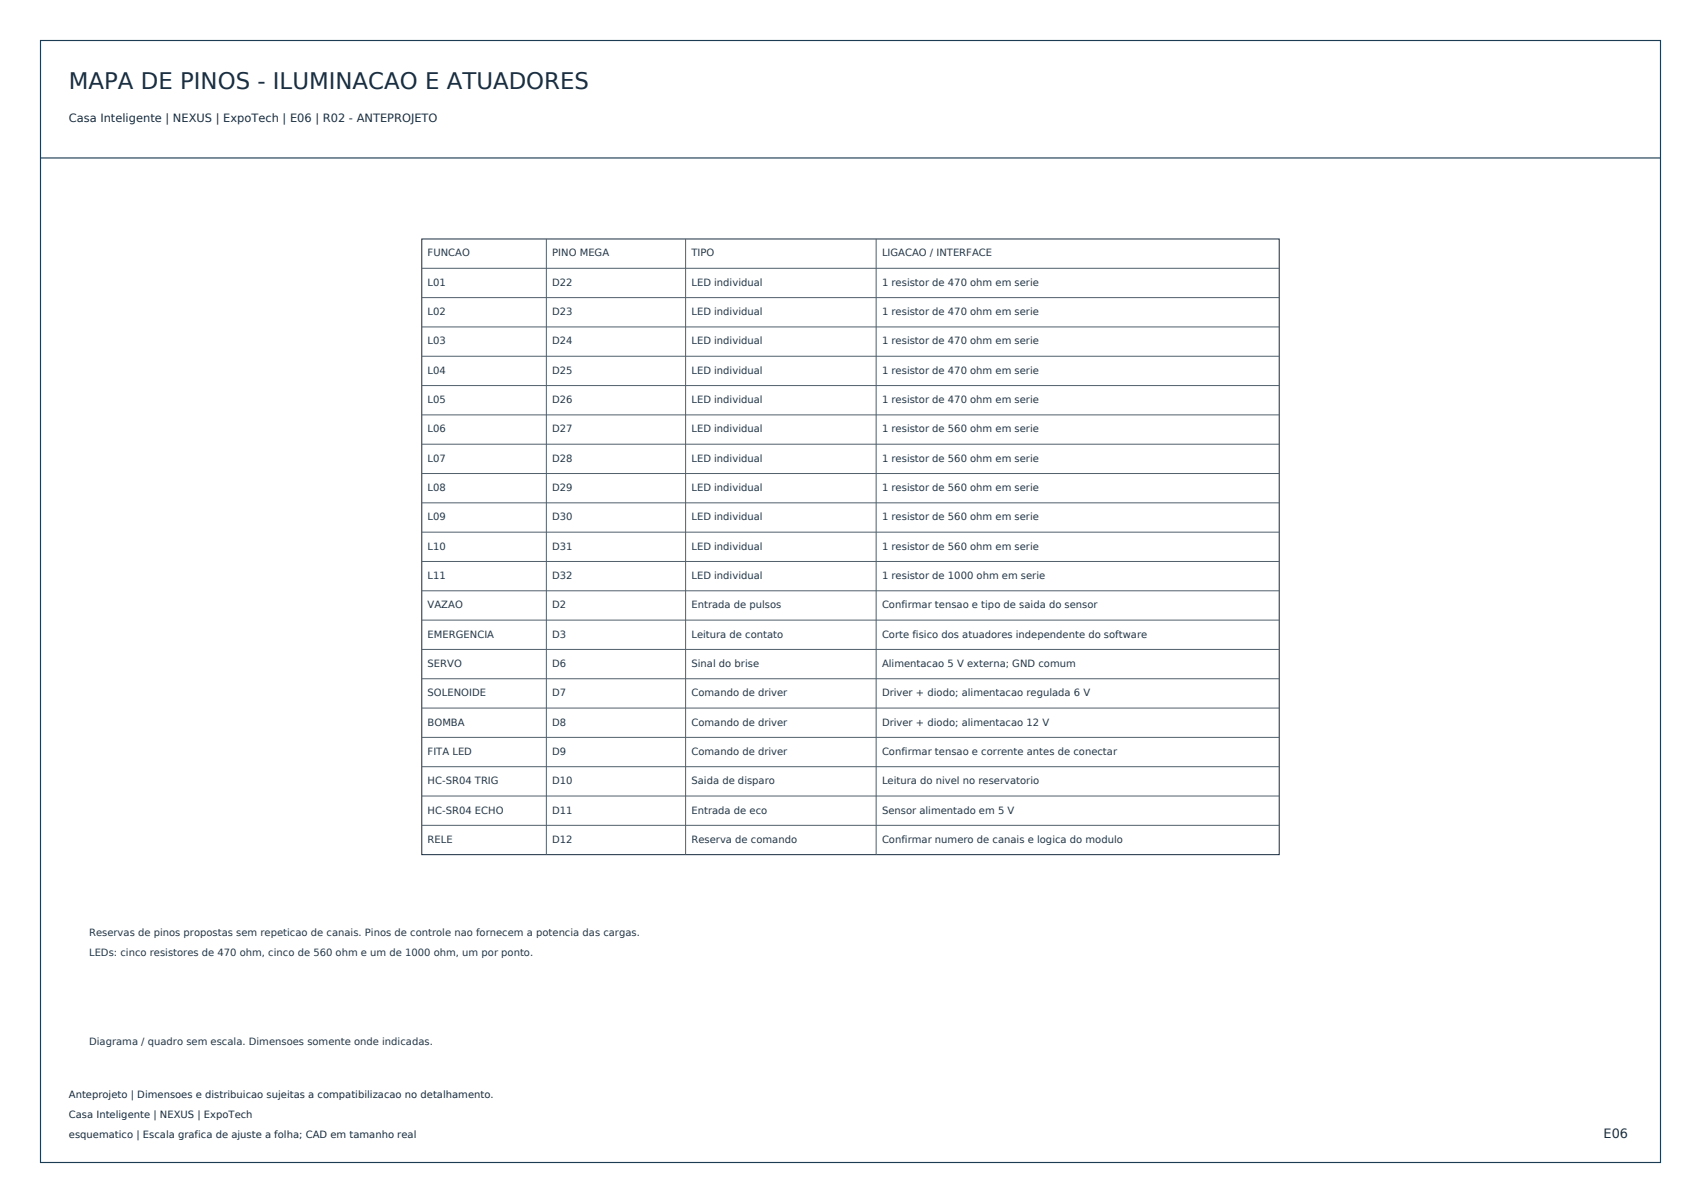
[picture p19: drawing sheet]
<svg xmlns="http://www.w3.org/2000/svg" width="420mm" height="297mm" viewBox="0 0 420 297" stroke-linecap="round" stroke-linejoin="round" font-family="sans-serif">
<defs><g id="words">
<text font-size="5.6" fill="#182c40" x="17" y="22">MAPA DE PINOS - ILUMINACAO E ATUADORES</text>
<text font-size="3.2" fill="#182c40" x="396" y="281">E06</text>
<text font-size="2.8" fill="#182c40" x="17" y="30">Casa Inteligente | NEXUS | ExpoTech | E06 | R02 - ANTEPROJETO</text>
<g font-size="2.5" fill="#243747">
<text x="105.6" y="63.3">FUNCAO</text>
<text x="136.4" y="63.3">PINO MEGA</text>
<text x="170.7" y="63.3">TIPO</text>
<text x="217.8" y="63.3">LIGACAO / INTERFACE</text>
<text x="105.6" y="70.6">L01</text>
<text x="136.4" y="70.6">D22</text>
<text x="170.7" y="70.6">LED individual</text>
<text x="217.8" y="70.6">1 resistor de 470 ohm em serie</text>
<text x="105.6" y="77.8">L02</text>
<text x="136.4" y="77.8">D23</text>
<text x="170.7" y="77.8">LED individual</text>
<text x="217.8" y="77.8">1 resistor de 470 ohm em serie</text>
<text x="105.6" y="85">L03</text>
<text x="136.4" y="85">D24</text>
<text x="170.7" y="85">LED individual</text>
<text x="217.8" y="85">1 resistor de 470 ohm em serie</text>
<text x="105.6" y="92.3">L04</text>
<text x="136.4" y="92.3">D25</text>
<text x="170.7" y="92.3">LED individual</text>
<text x="217.8" y="92.3">1 resistor de 470 ohm em serie</text>
<text x="105.6" y="99.5">L05</text>
<text x="136.4" y="99.5">D26</text>
<text x="170.7" y="99.5">LED individual</text>
<text x="217.8" y="99.5">1 resistor de 470 ohm em serie</text>
<text x="105.6" y="106.8">L06</text>
<text x="136.4" y="106.8">D27</text>
<text x="170.7" y="106.8">LED individual</text>
<text x="217.8" y="106.8">1 resistor de 560 ohm em serie</text>
<text x="105.6" y="114">L07</text>
<text x="136.4" y="114">D28</text>
<text x="170.7" y="114">LED individual</text>
<text x="217.8" y="114">1 resistor de 560 ohm em serie</text>
<text x="105.6" y="121.2">L08</text>
<text x="136.4" y="121.2">D29</text>
<text x="170.7" y="121.2">LED individual</text>
<text x="217.8" y="121.2">1 resistor de 560 ohm em serie</text>
<text x="105.6" y="128.5">L09</text>
<text x="136.4" y="128.5">D30</text>
<text x="170.7" y="128.5">LED individual</text>
<text x="217.8" y="128.5">1 resistor de 560 ohm em serie</text>
<text x="105.6" y="135.7">L10</text>
<text x="136.4" y="135.7">D31</text>
<text x="170.7" y="135.7">LED individual</text>
<text x="217.8" y="135.7">1 resistor de 560 ohm em serie</text>
<text x="105.6" y="142.9">L11</text>
<text x="136.4" y="142.9">D32</text>
<text x="170.7" y="142.9">LED individual</text>
<text x="217.8" y="142.9">1 resistor de 1000 ohm em serie</text>
<text x="105.6" y="150.2">VAZAO</text>
<text x="136.4" y="150.2">D2</text>
<text x="170.7" y="150.2">Entrada de pulsos</text>
<text x="217.8" y="150.2">Confirmar tensao e tipo de saida do sensor</text>
<text x="105.6" y="157.4">EMERGENCIA</text>
<text x="136.4" y="157.4">D3</text>
<text x="170.7" y="157.4">Leitura de contato</text>
<text x="217.8" y="157.4">Corte fisico dos atuadores independente do software</text>
<text x="105.6" y="164.7">SERVO</text>
<text x="136.4" y="164.7">D6</text>
<text x="170.7" y="164.7">Sinal do brise</text>
<text x="217.8" y="164.7">Alimentacao 5 V externa; GND comum</text>
<text x="105.6" y="171.9">SOLENOIDE</text>
<text x="136.4" y="171.9">D7</text>
<text x="170.7" y="171.9">Comando de driver</text>
<text x="217.8" y="171.9">Driver + diodo; alimentacao regulada 6 V</text>
<text x="105.6" y="179.1">BOMBA</text>
<text x="136.4" y="179.1">D8</text>
<text x="170.7" y="179.1">Comando de driver</text>
<text x="217.8" y="179.1">Driver + diodo; alimentacao 12 V</text>
<text x="105.6" y="186.4">FITA LED</text>
<text x="136.4" y="186.4">D9</text>
<text x="170.7" y="186.4">Comando de driver</text>
<text x="217.8" y="186.4">Confirmar tensao e corrente antes de conectar</text>
<text x="105.6" y="193.6">HC-SR04 TRIG</text>
<text x="136.4" y="193.6">D10</text>
<text x="170.7" y="193.6">Saida de disparo</text>
<text x="217.8" y="193.6">Leitura do nivel no reservatorio</text>
<text x="105.6" y="200.8">HC-SR04 ECHO</text>
<text x="136.4" y="200.8">D11</text>
<text x="170.7" y="200.8">Entrada de eco</text>
<text x="217.8" y="200.8">Sensor alimentado em 5 V</text>
<text x="105.6" y="208.1">RELE</text>
<text x="136.4" y="208.1">D12</text>
<text x="170.7" y="208.1">Reserva de comando</text>
<text x="217.8" y="208.1">Confirmar numero de canais e logica do modulo</text>
<text x="22" y="231">Reservas de pinos propostas sem repeticao de canais. Pinos de controle nao fornecem a potencia das cargas.</text>
<text x="22" y="236">LEDs: cinco resistores de 470 ohm, cinco de 560 ohm e um de 1000 ohm, um por ponto.</text>
<text x="22" y="258">Diagrama / quadro sem escala. Dimensoes somente onde indicadas.</text>
</g>
<g font-size="2.5" fill="#182c40">
<text x="17" y="271">Anteprojeto | Dimensoes e distribuicao sujeitas a compatibilizacao no detalhamento.</text>
<text x="17" y="276">Casa Inteligente | NEXUS | ExpoTech</text>
<text x="17" y="281">esquematico | Escala grafica de ajuste a folha; CAD em tamanho real</text>
</g>
</g></defs>
<path d="M10 10h400v277h-400zM10 39h400" fill="none" stroke="#1b3c53" stroke-width=".28"/>
<path d="M104.1 59h211.8v152h-211.8z" fill="none" stroke="#182c40" stroke-width=".25"/>
<g fill="none" stroke="#51606b" stroke-width=".25">
<path d="M134.9 59v152M169.3 59v152M216.3 59v152M104.1 73.5h211.8M104.1 66.2h211.8M104.1 95.2h211.8M104.1 88h211.8M104.1 80.7h211.8M104.1 116.9h211.8M104.1 109.7h211.8M104.1 102.4h211.8M104.1 138.6h211.8"/>
<path d="M104.1 131.4h211.8M104.1 124.1h211.8M104.1 153.1h211.8M104.1 145.9h211.8M104.1 174.8h211.8M104.1 167.6h211.8M104.1 160.3h211.8M104.1 196.5h211.8M104.1 189.3h211.8M104.1 182h211.8M104.1 203.8h211.8"/>
</g>
<use href="#words"/>
</svg>
